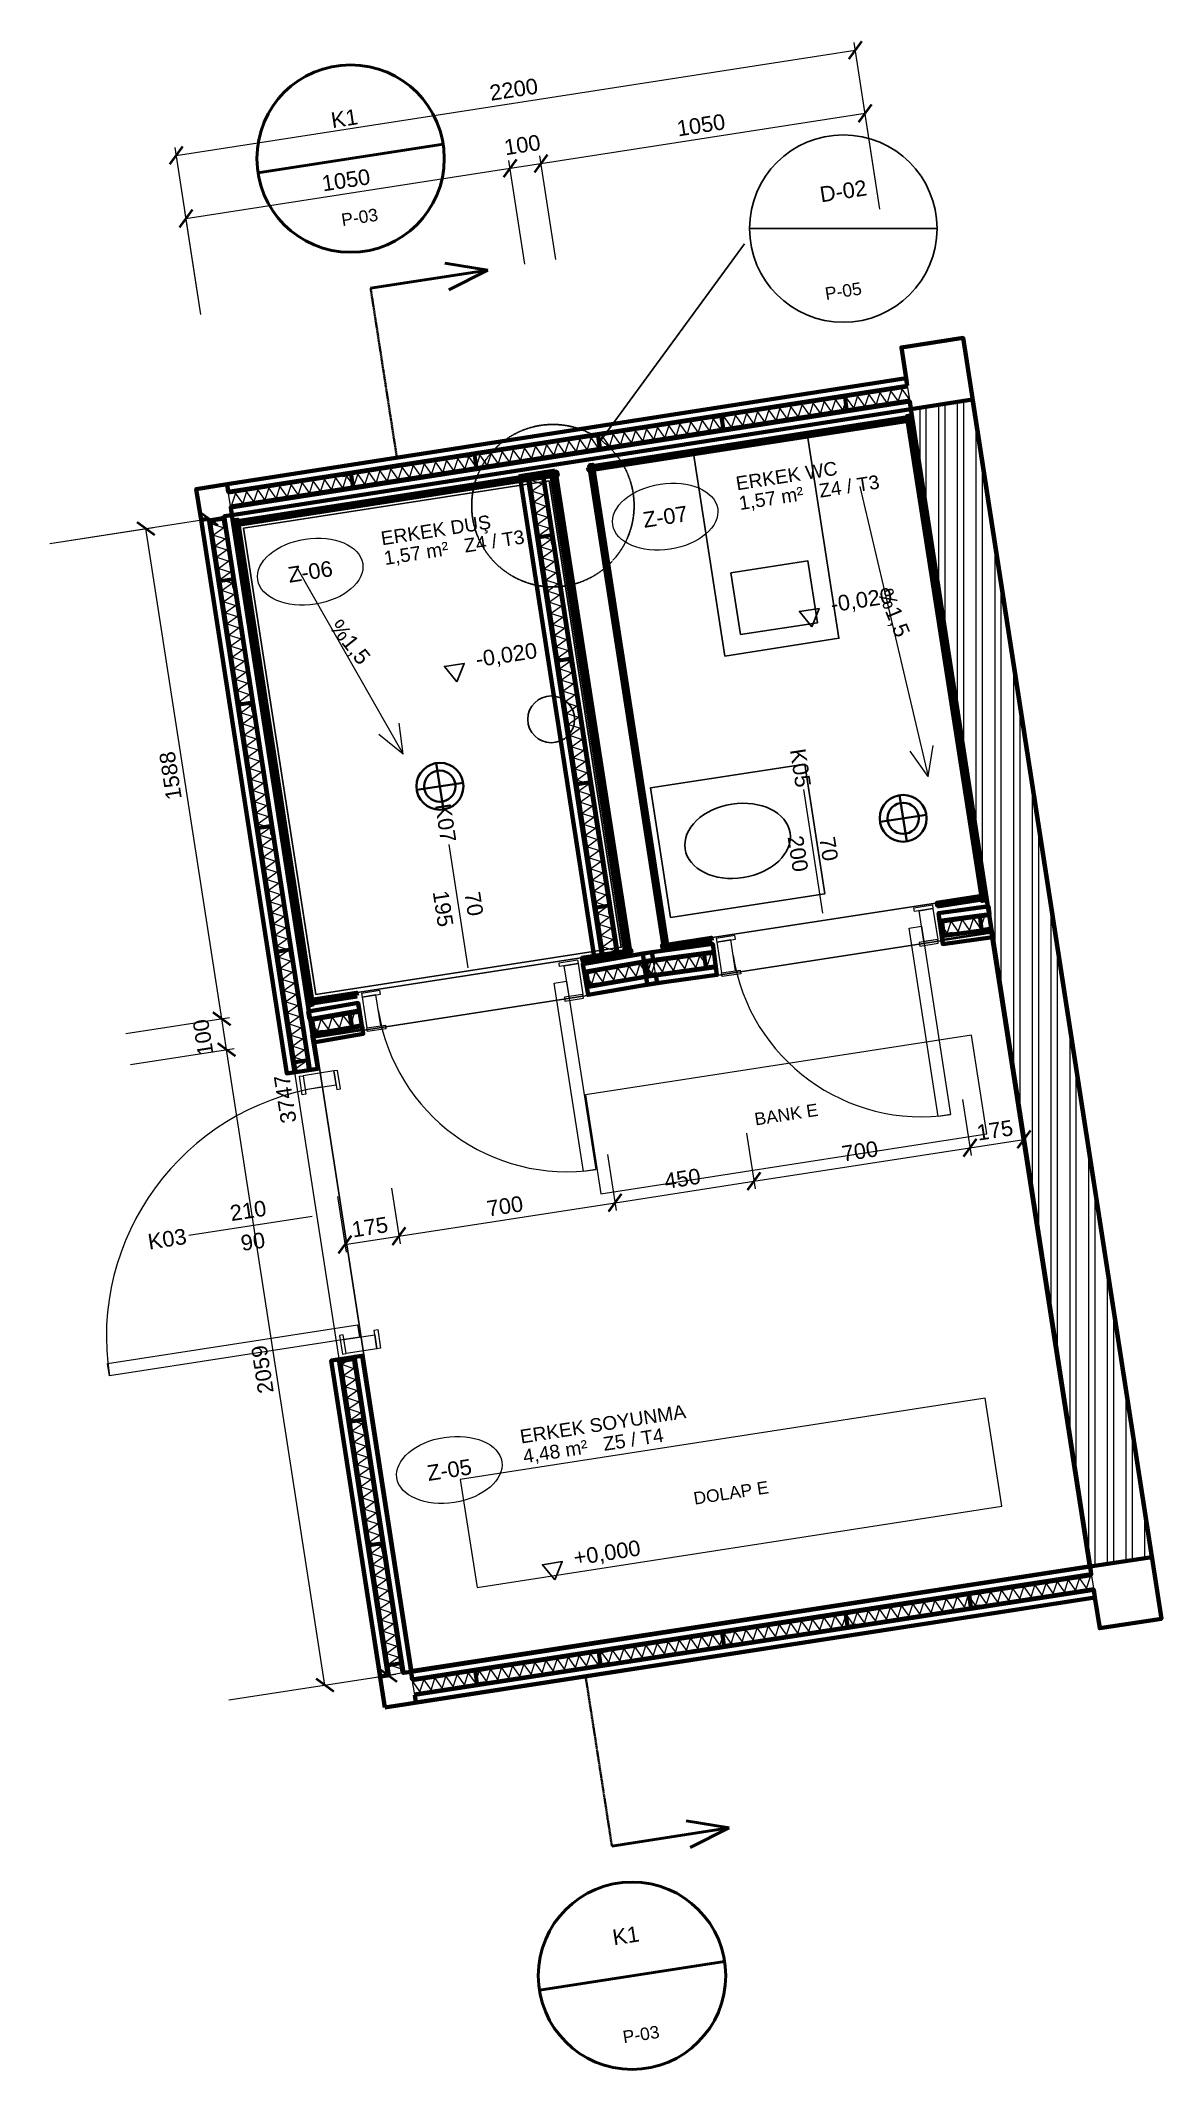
# Model space of a CAD drawing. Header units: millimetres. Extents: x 7744 to 11333, y 3522 to 10018.
import ezdxf
from ezdxf.enums import TextEntityAlignment as Align

# ---------------------------------------------------------------- set-up
doc = ezdxf.new("R2010")
doc.units = ezdxf.units.MM
doc.linetypes.add('DASHDOT', pattern=[3.556, 2.54, -0.508, 0, -0.508])
doc.linetypes.add('DASHED', pattern=[1.524, 1.27, -0.254])
for name, color, linetype, lineweight in [('A-DETAY-CAGRI', 1, 'Continuous', 25), ('A-KAPI', 8, 'Continuous', 18), ('A-KATMAN-CIZGI', 251, 'Continuous', 13), ('A-KATMAN-YALITIM', 6, 'Continuous', 35), ('A-KESIT-GORUNEN', 7, 'Continuous', 35), ('A-KESIT-HAT', 1, 'DASHDOT', 35), ('A-KESIT-KESILEN', 7, 'Continuous', 70), ('A-KESIT-TARAMA', 253, 'Continuous', 13), ('A-KOT-ISARET', 250, 'Continuous', 25), ('A-MAHAL', 250, 'Continuous', 18), ('A-MOBILYA', 9, 'Continuous', 18), ('A-YAZI', 7, 'Continuous', 13), ('A-ZEMIN-SINIR', 30, 'Continuous', 25), ('A-ZEMIN-YAZI', 30, 'Continuous', 13), ('G-KESIT-ISARET', 1, 'Continuous', 50), ('G-OLCU-ZINCIR', 7, 'Continuous', 13), ('M-SIHHI-CIHAZ', 8, 'Continuous', 25), ('M-SIHHI-PIS', 8, 'Continuous', 35)]:
    doc.layers.add(name, color=color, linetype=linetype, lineweight=lineweight)
doc.styles.add('GYM', font='arial.ttf')
doc.dimstyles.new('GYM-20', dxfattribs={"dimscale": 20, "dimtxt": 2.5, "dimasz": 2.5, "dimexe": 1.25, "dimexo": 1.5, "dimgap": 0.9, "dimtad": 1, "dimdec": 0, "dimtxsty": 'GYM', "dimblk": 'ARCHTICK', "dimcen": 2.5, "dimclrd": 7, "dimclre": 7, "dimclrt": 7, "dimazin": 3, "dimtfac": 1, "dimtmove": 0, "dimatfit": 3, "dimlwd": 18, "dimlwe": 13, "dimarcsym": 0})

msp = doc.modelspace()

# ---------------------------------------------------------------- texts
at = {"layer": 'A-DETAY-CAGRI', "style": 'GYM'}
for s, height, p in [('D-02', 50, (10314.2, 9536.4)), ('P-05', 40, (10314.2, 9216.4))]:
    msp.add_text(s, height=height, rotation=8.80418, dxfattribs=at).set_placement(p, align=Align.MIDDLE_CENTER)
at = {"layer": 'A-KOT-ISARET', "style": 'GYM'}
for s, p in [('-0,020', (10273.9, 8212.4)), ('-0,020', (9137.5, 8036.5)), ('+0,000', (9451.2, 5160.4))]:
    msp.add_text(s, height=50, rotation=8.80418, dxfattribs=at).set_placement(p, align=Align.MIDDLE_LEFT)
at = {"layer": 'A-MAHAL', "style": 'GYM'}
for s, rotation, p in [('Z-07', 8.80418, (9744.1, 8493.8)), ('Z-06', 8.80418, (8607.7, 8317.9)), ('K05', 278.8, (10177.3, 7689.4)), ('K07', 278.8, (9041.3, 7513.4)), ('200', 278.8, (10169.2, 7414.9)), ('70', 278.8, (10268, 7430.2)), ('195', 278.8, (9033.2, 7238.9)), ('70', 278.8, (9132, 7254.2)), ('210', 8.8, (8408.8, 6272)), ('K03', 8.8, (8149.6, 6181.3)), ('90', 8.8, (8424.1, 6173.2)), ('Z-05', 8.80418, (9053, 5442))]:
    msp.add_text(s, height=50, rotation=rotation, dxfattribs=at).set_placement(p, align=Align.MIDDLE_CENTER)
at = {"layer": 'A-MOBILYA', "style": 'GYM'}
for s, p in [('BANK E', (10131.5, 6580)), ('DOLAP E', (9954.8, 5368.7))]:
    msp.add_text(s, height=40, rotation=8.80418, dxfattribs=at).set_placement(p, align=Align.MIDDLE_CENTER)
at = {"layer": 'A-YAZI', "style": 'GYM'}
for s, p in [('ERKEK WC', (9970.6, 8599.8)), ('1,57 m²   Z4 / T3', (9980.3, 8536.7)), ('ERKEK DUŞ', (8834.2, 8423.8)), ('1,57 m²   Z4 / T3', (8843.9, 8360.8)), ('ERKEK SOYUNMA', (9279.5, 5547.9)), ('4,48 m²   Z5 / T4', (9289.2, 5484.8))]:
    msp.add_text(s, height=44, rotation=8.80418, dxfattribs=at).set_placement(p, align=Align.MIDDLE_LEFT)
at = {"layer": 'A-ZEMIN-YAZI', "style": 'GYM'}
for rotation, p in [(-67.88693, (10476.6, 8186.1)), (-51.52116, (8735.4, 8092.8))]:
    msp.add_text('%1,5', height=50, rotation=rotation, dxfattribs=at).set_placement(p, align=Align.MIDDLE_CENTER)
at = {"layer": 'G-KESIT-ISARET', "style": 'GYM'}
for s, height, p in [('K1', 50, (8716.9, 9769)), ('P-03', 40, (8765.8, 9452.7)), ('K1', 50, (9617.9, 3950.9)), ('P-03', 40, (9666.8, 3634.6))]:
    msp.add_text(s, height=height, rotation=8.80418, dxfattribs=at).set_placement(p, align=Align.MIDDLE_CENTER)

# ---------------------------------------------------------------- blocks, each defined once
blk = doc.blocks.new('_ARCHTICK')
at = {"color": 0, "linetype": 'ByBlock', "const_width": 0.15}
blk.add_lwpolyline([(-0.5, -0.5), (0.5, 0.5)], dxfattribs=at)

# ---------------------------------------------------------------- dimensions: what is measured, and where the dimension line sits
at = {"layer": 'G-OLCU-ZINCIR'}
for base, p1, p2, angle in [((8178.6, 9650.8), (8262.1, 9111.6), (10436.2, 9448.3), 8.80418), ((9346.4, 9624.6), (9398.6, 9287.6), (10436.2, 9448.3), 8.80418), ((9247.6, 9609.3), (9299.7, 9272.3), (9398.6, 9287.6), 8.80418), ((8209.9, 9448.6), (8262.1, 9111.6), (9299.7, 9272.3), 8.80418), ((8857, 4784.2), (8317.8, 4700.7), (7744.4, 8403.6), 98.803), ((8324.4, 6886.5), (7987.4, 6834.3), (7744.4, 8403.6), 98.803), ((8339.7, 6787.6), (8002.7, 6735.4), (7987.4, 6834.3), 98.803), ((8654.8, 4752.9), (8317.8, 4700.7), (8002.7, 6735.4), 98.803), ((10028.1, 6366.2), (9999.6, 6550.1), (10691.3, 6657.2), 8.80418), ((10719.8, 6473.4), (10691.3, 6657.2), (10864.1, 6684), 8.80418), ((9583.4, 6297.4), (9554.9, 6481.2), (9999.6, 6550.1), 8.80418), ((8891.6, 6190.2), (8863.1, 6374), (9554.9, 6481.2), 8.80418), ((8718.7, 6163.4), (8690.2, 6347.3), (8863.1, 6374), 8.80418)]:
    msp.add_linear_dim(base=base, p1=p1, p2=p2, angle=angle, dimstyle='GYM-20', dxfattribs=at).render()

# ---------------------------------------------------------------- hatches: boundary and pattern name
at = {"layer": 'A-KESIT-TARAMA'}
h = msp.add_hatch(dxfattribs=at)
h.set_pattern_fill('ANSI32', scale=6.2992, angle=45)
h.paths.add_polyline_path([(11104.4, 5132.3), (10530.7, 8838.2), (10728.3, 8868.8), (11302, 5162.9)])

# ---------------------------------------------------------------- linework, layer by layer
at = {"layer": 'A-DETAY-CAGRI'}
for p, q in [((9538.7, 8739.8), (9998, 9367.5)), ((10014.2, 9416.4), (10614.2, 9416.4))]:
    msp.add_line(p, q, dxfattribs=at)
msp.add_circle((10314.2, 9416.4), 300, dxfattribs=at)
at = {"layer": 'A-DETAY-CAGRI', "linetype": 'DASHED'}
msp.add_circle((9384.5, 8529.1), 260, dxfattribs=at)
at = {"layer": 'A-KAPI'}
for points in [[(10601.2, 7239), (10541.9, 7229.8), (10540.1, 7241.6), (10599.4, 7250.8)], [(10601.2, 7239), (10616.5, 7140.1), (10572.1, 7133.2), (10556.8, 7232.1)], [(9909.5, 7131.9), (9968.8, 7141), (9966.9, 7152.9), (9907.6, 7143.7)], [(10564.4, 7182.7), (10657.7, 6579.8), (10618.2, 6573.7), (10524.9, 7176.5)], [(9909.5, 7131.9), (9924.8, 7033), (9969.2, 7039.9), (9953.9, 7138.8)], [(10616.5, 7140.1), (10557.2, 7131), (10559.1, 7119.1), (10618.4, 7128.3)], [(9465.2, 7063), (9405.9, 7053.8), (9404.1, 7065.6), (9463.4, 7074.8)], [(9465.2, 7063), (9480.5, 6964.1), (9436.1, 6957.2), (9420.8, 7056.1)], [(9924.8, 7033), (9984.1, 7042.2), (9985.9, 7030.4), (9926.6, 7021.2)], [(8773.5, 6955.9), (8832.8, 6965), (8830.9, 6976.9), (8771.6, 6967.7)], [(8773.5, 6955.9), (8788.8, 6857), (8833.2, 6863.9), (8817.9, 6962.8)], [(9428.4, 7006.7), (9521.7, 6403.8), (9482.2, 6397.7), (9388.9, 7000.5)], [(9480.5, 6964.1), (9421.2, 6955), (9423.1, 6943.1), (9482.4, 6952.3)], [(8788.8, 6857), (8848.1, 6866.2), (8849.9, 6854.4), (8790.6, 6845.2)], [(8584.7, 6704.1), (8593.9, 6644.8), (8582.1, 6642.9), (8572.9, 6702.2)], [(8683.6, 6719.4), (8584.7, 6704.1), (8591.6, 6659.6), (8690.5, 6674.9)], [(8683.6, 6719.4), (8692.7, 6660.1), (8704.6, 6661.9), (8695.4, 6721.2)], [(8765, 5866.8), (7964.5, 5742.8), (7958.4, 5782.4), (8758.8, 5906.3)], [(8722.4, 5814.6), (8713.3, 5873.9), (8701.4, 5872.1), (8710.6, 5812.8)], [(8821.3, 5829.9), (8722.4, 5814.6), (8715.5, 5859.1), (8814.4, 5874.4)], [(8821.3, 5829.9), (8812.1, 5889.2), (8823.9, 5891.1), (8833.1, 5831.8)]]:
    msp.add_lwpolyline(points, close=True, dxfattribs=at)
for centre, radius, start, end in [((10564.4, 7182.7), 610, -171.2, -81.2), ((9428.4, 7006.7), 610, -171.2, -81.2), ((8765, 5866.8), 810, -261.2, -171.2)]:
    msp.add_arc(centre, radius, start, end, dxfattribs=at)
at = {"layer": 'A-KATMAN-CIZGI'}
for p, q in [((9496.8, 8653.4), (10534.4, 8814)), ((10529.3, 8817.7), (10769.7, 7265.2)), ((9392.9, 8641.8), (9633.2, 7089.3)), ((9740.9, 7106), (9500.6, 8658.5)), ((8360.3, 8477.4), (9398, 8638.1)), ((8604.5, 6930.1), (8364.1, 8482.6)), ((10773.4, 7270.4), (10615.3, 7245.9)), ((10631.6, 7141.2), (10789.6, 7165.6)), ((10632, 7138.2), (10790.1, 7162.7)), ((10785, 7166.4), (11100, 5131.6)), ((10787.9, 7166.9), (11102.9, 5132.1)), ((9637, 7094.4), (9479.3, 7070)), ((9893.9, 7134.2), (9735.8, 7109.7)), ((9707.4, 6998.1), (9910.1, 7029.5)), ((9707.9, 6995.1), (9910.6, 7026.5)), ((8757.9, 6958.4), (8599.4, 6933.8)), ((9495.5, 6965.3), (9707.4, 6998.1)), ((9496, 6962.3), (9707.9, 6995.1)), ((8615.6, 6829.1), (8774.1, 6853.6)), ((8616.1, 6826.1), (8774.6, 6850.6)), ((8633, 6726.7), (8616.8, 6830.8)), ((8635.9, 6727.2), (8619.8, 6831.2)), ((8932, 4795.8), (8775.3, 5807.7)), ((8934.9, 4796.3), (8778.3, 5808.1)), ((11103.7, 5136.7), (8929.8, 4800)), ((11104.2, 5133.8), (8930.3, 4797.1))]:
    msp.add_line(p, q, dxfattribs=at)
for points in [[(10526.8, 8862.9), (8353.1, 8523.6), (8345.4, 8573), (10519.1, 8912.3)], [(10526.8, 8862.9), (8353.1, 8523.6), (8345.4, 8573), (10519.1, 8912.3)], [(9352.8, 8635.6), (9593.2, 7083.1), (9543.8, 7075.5), (9303.4, 8628)], [(9352.8, 8635.6), (9593.2, 7083.1), (9543.8, 7075.5), (9303.4, 8628)], [(8332.3, 8495.1), (8606.8, 6722.6), (8557.4, 6715), (8282.9, 8487.4)], [(8332.3, 8495.1), (8606.8, 6722.6), (8557.4, 6715), (8282.9, 8487.4)], [(10629.4, 7150.3), (10789.1, 7172.1), (10782.3, 7221.7), (10622.7, 7199.9)], [(10629.4, 7150.3), (10789.1, 7172.1), (10782.3, 7221.7), (10622.7, 7199.9)], [(9682.9, 7021.1), (9906.1, 7051.6), (9899.4, 7101.1), (9676.1, 7070.6)], [(9682.9, 7021.1), (9906.1, 7051.6), (9899.4, 7101.1), (9676.1, 7070.6)], [(9492.7, 6987.6), (9714.2, 7026), (9705.7, 7075.2), (9484.1, 7036.8)], [(9492.7, 6987.6), (9714.2, 7026), (9705.7, 7075.2), (9484.1, 7036.8)], [(8614.2, 6835.4), (8773.4, 6863), (8764.8, 6912.3), (8605.6, 6884.7)], [(8614.2, 6835.4), (8773.4, 6863), (8764.8, 6912.3), (8605.6, 6884.7)], [(8749.1, 5803.6), (8905.8, 4791.8), (8856.4, 4784.1), (8699.7, 5795.9)], [(8749.1, 5803.6), (8905.8, 4791.8), (8856.4, 4784.1), (8699.7, 5795.9)], [(8934.3, 4770.9), (11108.2, 5107.6), (11115.9, 5058.2), (8942, 4721.5)], [(8934.3, 4770.9), (11108.2, 5107.6), (11115.9, 5058.2), (8942, 4721.5)]]:
    msp.add_lwpolyline(points, close=True, dxfattribs=at)
at = {"layer": 'A-KATMAN-YALITIM'}
for p, q in [((9496.3, 8656.8), (10533.9, 8817.4)), ((10532.8, 8818.3), (10773.1, 7265.8)), ((8359.8, 8480.9), (9397.5, 8641.5)), ((9396.3, 8642.4), (9636.7, 7089.8)), ((9737.5, 7105.4), (9497.1, 8658)), ((8601, 6929.5), (8360.6, 8482)), ((10773.9, 7266.9), (10615.9, 7242.4)), ((9637.5, 7091), (9479.8, 7066.6)), ((9894.5, 7130.8), (9736.3, 7106.3)), ((8758.4, 6954.9), (8599.9, 6930.4))]:
    msp.add_line(p, q, dxfattribs=at)
at = {"layer": 'A-KESIT-GORUNEN'}
for points in [[(10329.2, 8832.1), (10321.5, 8881.5), (10290.9, 8876.7), (10291.8, 8870.7), (10316.5, 8874.6), (10322.4, 8837.1), (10297.7, 8833.2), (10298.6, 8827.3), (10329.2, 8832.1)], [(9934, 8770.4), (9926.3, 8819.8), (9895.7, 8815), (9896.6, 8809.1), (9921.3, 8812.9), (9927.2, 8775.4), (9902.5, 8771.5), (9903.4, 8765.6), (9934, 8770.4)], [(9538.8, 8708.7), (9531.1, 8758.1), (9500.5, 8753.3), (9501.4, 8747.4), (9526.1, 8751.2), (9532, 8713.7), (9507.3, 8709.8), (9508.2, 8703.9), (9538.8, 8708.7)], [(9143.6, 8647), (9135.9, 8696.4), (9105.3, 8691.6), (9106.2, 8685.7), (9130.9, 8689.5), (9136.7, 8652), (9112, 8648.1), (9113, 8642.2), (9143.6, 8647)], [(8748.4, 8585.3), (8740.7, 8634.7), (8710, 8629.9), (8711, 8624), (8735.7, 8627.8), (8741.5, 8590.3), (8716.8, 8586.4), (8717.8, 8580.5), (8748.4, 8585.3)], [(8332.9, 8491.1), (8283.5, 8483.5), (8288.2, 8452.8), (8294.2, 8453.8), (8290.3, 8478.5), (8327.9, 8484.3), (8331.7, 8459.6), (8337.7, 8460.5), (8332.9, 8491.1)], [(9383.4, 8438), (9334, 8430.3), (9338.8, 8399.7), (9344.7, 8400.6), (9340.9, 8425.3), (9378.4, 8431.1), (9382.2, 8406.4), (9388.2, 8407.3), (9383.4, 8438)], [(8362.9, 8297.4), (8313.5, 8289.8), (8318.2, 8259.1), (8324.2, 8260.1), (8320.3, 8284.8), (8357.9, 8290.6), (8361.7, 8265.9), (8367.6, 8266.8), (8362.9, 8297.4)], [(9444.6, 8042.7), (9395.2, 8035), (9400, 8004.4), (9405.9, 8005.3), (9402.1, 8030), (9439.6, 8035.8), (9443.4, 8011.1), (9449.4, 8012), (9444.6, 8042.7)], [(8424.1, 7902.1), (8374.7, 7894.5), (8379.5, 7863.9), (8385.4, 7864.8), (8381.6, 7889.5), (8419.1, 7895.3), (8422.9, 7870.6), (8428.9, 7871.5), (8424.1, 7902.1)], [(9505.8, 7647.4), (9456.4, 7639.7), (9461.2, 7609.1), (9467.1, 7610), (9463.3, 7634.7), (9500.8, 7640.5), (9504.6, 7615.8), (9510.6, 7616.8), (9505.8, 7647.4)], [(8485.3, 7506.9), (8435.9, 7499.2), (8440.7, 7468.6), (8446.6, 7469.5), (8442.8, 7494.2), (8480.3, 7500), (8484.1, 7475.3), (8490.1, 7476.2), (8485.3, 7506.9)], [(9567, 7252.1), (9517.6, 7244.5), (9522.3, 7213.8), (9528.3, 7214.7), (9524.5, 7239.4), (9562, 7245.3), (9565.8, 7220.5), (9571.8, 7221.5), (9567, 7252.1)], [(10747.6, 7216.9), (10754.4, 7167.4), (10785.1, 7171.6), (10784.3, 7177.5), (10759.5, 7174.1), (10754.4, 7211.8), (10779.2, 7215.2), (10778.3, 7221.1), (10747.6, 7216.9)], [(10626.6, 7200.4), (10633.4, 7150.9), (10664.1, 7155.1), (10663.3, 7161), (10638.5, 7157.6), (10633.4, 7195.3), (10658.2, 7198.6), (10657.3, 7204.6), (10626.6, 7200.4)], [(8546.5, 7111.6), (8497.1, 7103.9), (8501.9, 7073.3), (8507.8, 7074.2), (8504, 7098.9), (8541.5, 7104.7), (8545.4, 7080), (8551.3, 7080.9), (8546.5, 7111.6)], [(9864.7, 7096.4), (9871.5, 7046.8), (9902.2, 7051), (9901.4, 7057), (9876.6, 7053.6), (9871.5, 7091.3), (9896.2, 7094.6), (9895.4, 7100.6), (9864.7, 7096.4)], [(9488.1, 7037.5), (9496.6, 6988.3), (9527.1, 6993.6), (9526.1, 6999.5), (9501.5, 6995.2), (9495, 7032.6), (9519.6, 7036.9), (9518.6, 7042.8), (9488.1, 7037.5)], [(9671.2, 7069.2), (9679.7, 7020), (9710.3, 7025.3), (9709.2, 7031.2), (9684.6, 7026.9), (9678.1, 7064.4), (9702.7, 7068.6), (9701.7, 7074.5), (9671.2, 7069.2)], [(9680.1, 7071.2), (9686.8, 7021.6), (9717.6, 7025.8), (9716.7, 7031.8), (9692, 7028.4), (9686.8, 7066), (9711.6, 7069.4), (9710.8, 7075.4), (9680.1, 7071.2)], [(8609.6, 6885.4), (8618.1, 6836.1), (8648.6, 6841.4), (8647.6, 6847.3), (8623, 6843), (8616.5, 6880.5), (8641.1, 6884.7), (8640.1, 6890.7), (8609.6, 6885.4)], [(8730.3, 6906.3), (8738.9, 6857), (8769.4, 6862.3), (8768.4, 6868.2), (8743.8, 6864), (8737.3, 6901.4), (8761.9, 6905.7), (8760.9, 6911.6), (8730.3, 6906.3)], [(8601.4, 6757.2), (8552, 6749.6), (8556.8, 6718.9), (8562.7, 6719.9), (8558.9, 6744.6), (8596.4, 6750.4), (8600.2, 6725.7), (8606.2, 6726.6), (8601.4, 6757.2)], [(8749.7, 5799.6), (8700.3, 5792), (8705, 5761.4), (8711, 5762.3), (8707.2, 5787), (8744.7, 5792.8), (8748.5, 5768.1), (8754.5, 5769), (8749.7, 5799.6)], [(8779.7, 5606), (8730.3, 5598.3), (8735, 5567.7), (8741, 5568.6), (8737.1, 5593.3), (8774.7, 5599.1), (8778.5, 5574.4), (8784.5, 5575.3), (8779.7, 5606)], [(8840.9, 5210.7), (8791.5, 5203), (8796.3, 5172.4), (8802.2, 5173.3), (8798.4, 5198), (8835.9, 5203.8), (8839.7, 5179.1), (8845.7, 5180), (8840.9, 5210.7)], [(10713.1, 5046.4), (10720.8, 4997), (10751.4, 5001.7), (10750.5, 5007.7), (10725.8, 5003.8), (10720, 5041.4), (10744.7, 5045.2), (10743.8, 5051.1), (10713.1, 5046.4)], [(10317.8, 4985.2), (10325.5, 4935.8), (10356.1, 4940.5), (10355.2, 4946.4), (10330.5, 4942.6), (10324.7, 4980.2), (10349.4, 4984), (10348.5, 4989.9), (10317.8, 4985.2)], [(9922.5, 4924), (9930.2, 4874.5), (9960.8, 4879.3), (9959.9, 4885.2), (9935.2, 4881.4), (9929.4, 4918.9), (9954.1, 4922.8), (9953.2, 4928.7), (9922.5, 4924)], [(8900.4, 4826.4), (8851, 4818.7), (8855.8, 4788.1), (8861.7, 4789), (8857.9, 4813.7), (8895.4, 4819.5), (8899.3, 4794.8), (8905.2, 4795.7), (8900.4, 4826.4)], [(9527.3, 4862.7), (9534.9, 4813.3), (9565.5, 4818.1), (9564.6, 4824), (9539.9, 4820.2), (9534.1, 4857.7), (9558.8, 4861.5), (9557.9, 4867.5), (9527.3, 4862.7)], [(9132, 4801.5), (9139.6, 4752.1), (9170.3, 4756.8), (9169.3, 4762.8), (9144.6, 4758.9), (9138.8, 4796.5), (9163.5, 4800.3), (9162.6, 4806.3), (9132, 4801.5)]]:
    msp.add_lwpolyline(points, dxfattribs=at)
at = {"layer": 'A-KESIT-HAT'}
for p, q in [((8885.2, 8681.9), (8801, 9225.4)), ((9489.3, 4781), (9573.5, 4237.4))]:
    msp.add_line(p, q, dxfattribs=at)
at = {"layer": 'A-KESIT-KESILEN'}
for p, q in [((10632.8, 7125.5), (10619.3, 7224.6)), ((9909.5, 7026.8), (9896, 7125.9)), ((9496.9, 6962.9), (9479.9, 7061.5)), ((8777.6, 6838.4), (8760.6, 6936.9)), ((8631.5, 6726.5), (8532.7, 6711.2)), ((8773.8, 5807.4), (8675, 5792.1))]:
    msp.add_line(p, q, dxfattribs=at)
for points in [[(8847, 4681.5), (8675, 5792.1), (8773.8, 5807.4), (8930.5, 4795.6), (11104.4, 5132.3), (10792.5, 7147.3), (10632.8, 7125.5), (10619.3, 7224.6), (10777.2, 7246.2), (10530.7, 8838.2), (8357, 8498.9), (8603.1, 6909.6), (8760.6, 6936.9), (8777.6, 6838.4), (8618.4, 6810.8), (8631.5, 6726.5), (8532.7, 6711.2), (8258.2, 8483.5), (8242.8, 8582.3), (8341.6, 8597.7), (10515.4, 8937), (10500.1, 9035.8), (10697.7, 9066.4), (11332.6, 4965.3), (11135, 4934.7), (11119.7, 5033.5)], [(10519.1, 8912.3), (8345.4, 8573), (8341.6, 8597.7), (10515.3, 8937)], [(10530.7, 8838.2), (8357, 8498.9), (8353.1, 8523.6), (10526.8, 8862.9)], [(11104.4, 5132.3), (10530.7, 8838.2), (10728.3, 8868.8), (11302, 5162.9)], [(9497.2, 8650.9), (10534.8, 8811.5), (10536.2, 8802.6), (9498.6, 8642)], [(10526.8, 8817.4), (10767.2, 7264.9), (10758.3, 7263.5), (10517.9, 8816)], [(9390.4, 8641.4), (9630.7, 7088.9), (9621.8, 7087.5), (9381.5, 8640.1)], [(9743.4, 7106.4), (9503, 8658.9), (9511.9, 8660.3), (9752.3, 7107.7)], [(8360.7, 8474.9), (9398.4, 8635.6), (9399.8, 8626.7), (8362.1, 8466.1)], [(9617.9, 7086.9), (9519.1, 7071.6), (9278.7, 8624.1), (9377.5, 8639.4)], [(9303.4, 8628), (9543.8, 7075.5), (9519.1, 7071.6), (9278.7, 8624.1)], [(9377.5, 8639.4), (9617.9, 7086.9), (9593.2, 7083.1), (9352.8, 8635.6)], [(8282.9, 8487.4), (8557.4, 6715), (8532.7, 6711.2), (8258.2, 8483.6)], [(8357, 8498.9), (8631.5, 6726.5), (8606.8, 6722.6), (8332.3, 8495.1)], [(8607, 6930.4), (8366.6, 8482.9), (8375.4, 8484.3), (8615.9, 6931.8)], [(10773, 7272.8), (10615, 7248.4), (10613.6, 7257.3), (10771.7, 7281.7)], [(10622.7, 7199.9), (10782.3, 7221.7), (10778.9, 7246.4), (10619.3, 7224.6)], [(9893.5, 7136.7), (9735.4, 7112.2), (9734, 7121.1), (9892.2, 7145.6)], [(10632.8, 7125.5), (10792.5, 7147.3), (10789.1, 7172.1), (10629.4, 7150.3)], [(9636.6, 7096.9), (9478.9, 7072.5), (9477.6, 7081.4), (9635.2, 7105.8)], [(9672.7, 7095.4), (9687.1, 7097.4), (9701.4, 7099.8), (9896, 7125.9), (9909.5, 7026.8), (9702.4, 6998.5), (9496.9, 6962.9), (9479.9, 7061.5)], [(9484.1, 7036.8), (9705.7, 7075.2), (9701.4, 7099.8), (9479.9, 7061.5)], [(9676.1, 7070.6), (9899.4, 7101.1), (9896, 7125.9), (9672.7, 7095.4)], [(9496.9, 6962.9), (9718.5, 7001.3), (9714.2, 7026), (9492.7, 6987.6)], [(9686.3, 6996.3), (9909.5, 7026.8), (9906.1, 7051.6), (9682.9, 7021.1)], [(8757.5, 6960.8), (8599, 6936.3), (8597.6, 6945.2), (8756.1, 6969.7)], [(8605.6, 6884.7), (8764.8, 6912.3), (8760.6, 6936.9), (8601.4, 6909.3)], [(8618.4, 6810.8), (8777.6, 6838.4), (8773.4, 6863), (8614.2, 6835.4)], [(8699.7, 5795.9), (8856.4, 4784.1), (8831.7, 4780.3), (8675, 5792.1)], [(8773.8, 5807.4), (8930.5, 4795.6), (8905.8, 4791.8), (8749.1, 5803.6)], [(8930.5, 4795.6), (11104.4, 5132.3), (11108.2, 5107.6), (8934.3, 4770.9)], [(8942, 4721.5), (11115.9, 5058.2), (11119.7, 5033.5), (8945.8, 4696.8)]]:
    msp.add_lwpolyline(points, close=True, dxfattribs=at)
at = {"layer": 'A-KESIT-TARAMA'}
for p, q in [((10520.2, 8905.4), (8346.5, 8566.1)), ((10525.8, 8869.8), (8352.1, 8530.5)), ((9310.3, 8629), (9550.7, 7076.5)), ((9345.9, 8634.5), (9586.3, 7082)), ((8289.8, 8488.5), (8564.3, 6716.1)), ((8325.4, 8494), (8599.9, 6721.6)), ((10623.6, 7192.9), (10783.3, 7214.7)), ((10628.5, 7157.3), (10788.1, 7179)), ((9677.1, 7063.7), (9900.3, 7094.2)), ((9485.3, 7029.9), (9706.9, 7068.3)), ((9491.5, 6994.5), (9713, 7032.8)), ((9681.9, 7028), (9905.2, 7058.5)), ((8606.8, 6877.8), (8766, 6905.4)), ((8613, 6842.3), (8772.2, 6869.9)), ((8706.6, 5797), (8863.3, 4785.2)), ((8742.2, 5802.5), (8898.9, 4790.7)), ((8935.4, 4764), (11109.3, 5100.7)), ((8940.9, 4728.4), (11114.8, 5065.1))]:
    msp.add_line(p, q, dxfattribs=at)
for points in [[(10525.8, 8869.8), (10502.4, 8902.6), (10490.2, 8864.3), (10466.9, 8897.1), (10454.6, 8858.7), (10431.3, 8891.5), (10419.1, 8853.2), (10395.7, 8886), (10383.5, 8847.6), (10360.2, 8880.4), (10347.9, 8842.1), (10324.6, 8874.8), (10312.3, 8836.5), (10289, 8869.3), (10276.8, 8831), (10253.4, 8863.7), (10241.2, 8825.4), (10217.9, 8858.2), (10205.6, 8819.8), (10182.3, 8852.6), (10170.1, 8814.3), (10146.7, 8847.1), (10134.5, 8808.7), (10111.2, 8841.5), (10098.9, 8803.2), (10075.6, 8836), (10063.4, 8797.6), (10040, 8830.4), (10027.8, 8792.1), (10004.5, 8824.9), (9992.2, 8786.5), (9968.9, 8819.3), (9956.7, 8781), (9933.3, 8813.8), (9921.1, 8775.4), (9897.8, 8808.2), (9885.5, 8769.9), (9862.2, 8802.7), (9849.9, 8764.3), (9826.6, 8797.1), (9814.4, 8758.8), (9791, 8791.6), (9778.8, 8753.2), (9755.5, 8786), (9743.2, 8747.7), (9719.9, 8780.5), (9707.7, 8742.1), (9684.3, 8774.9), (9672.1, 8736.6), (9648.8, 8769.4), (9636.5, 8731), (9613.2, 8763.8), (9601, 8725.5), (9577.6, 8758.3), (9565.4, 8719.9), (9542.1, 8752.7), (9529.8, 8714.4), (9506.5, 8747.2), (9494.3, 8708.8), (9470.9, 8741.6), (9458.7, 8703.3), (9435.3, 8736), (9423.1, 8697.7), (9399.8, 8730.5), (9387.5, 8692.1), (9364.2, 8724.9), (9352, 8686.6), (9328.6, 8719.4), (9316.4, 8681), (9293.1, 8713.8), (9280.8, 8675.5), (9257.5, 8708.3), (9245.3, 8669.9), (9221.9, 8702.7), (9209.7, 8664.4), (9186.4, 8697.2), (9174.1, 8658.8), (9150.8, 8691.6), (9138.6, 8653.3), (9115.2, 8686.1), (9103, 8647.7), (9079.7, 8680.5), (9067.4, 8642.2), (9044.1, 8675), (9031.9, 8636.6), (9008.5, 8669.4), (8996.3, 8631.1), (8972.9, 8663.9), (8960.7, 8625.5), (8937.4, 8658.3), (8925.1, 8620), (8901.8, 8652.8), (8889.6, 8614.4), (8866.2, 8647.2), (8854, 8608.9), (8830.7, 8641.7), (8818.4, 8603.3), (8795.1, 8636.1), (8782.9, 8597.8), (8759.5, 8630.6), (8747.3, 8592.2), (8724, 8625), (8711.7, 8586.7), (8688.4, 8619.5), (8676.2, 8581.1), (8652.8, 8613.9), (8640.6, 8575.6), (8617.3, 8608.3), (8605, 8570), (8581.7, 8602.8), (8569.5, 8564.5), (8546.1, 8597.2), (8533.9, 8558.9), (8510.5, 8591.7), (8498.3, 8553.3), (8475, 8586.1), (8462.7, 8547.8), (8439.4, 8580.6), (8427.2, 8542.2), (8403.8, 8575), (8391.6, 8536.7), (8368.3, 8569.5), (8356, 8531.1)], [(9345.9, 8634.5), (9313.1, 8611.3), (9351.4, 8599), (9318.6, 8575.7), (9356.9, 8563.4), (9324.1, 8540.1), (9362.4, 8527.8), (9329.6, 8504.5), (9368, 8492.2), (9335.1, 8468.9), (9373.5, 8456.7), (9340.6, 8433.4), (9379, 8421.1), (9346.1, 8397.8), (9384.5, 8385.5), (9351.7, 8362.2), (9390, 8349.9), (9357.2, 8326.6), (9395.5, 8314.4), (9362.7, 8291.1), (9401, 8278.8), (9368.2, 8255.5), (9406.5, 8243.2), (9373.7, 8219.9), (9412, 8207.6), (9379.2, 8184.3), (9417.5, 8172.1), (9384.7, 8148.8), (9423, 8136.5), (9390.2, 8113.2), (9428.5, 8100.9), (9395.7, 8077.6), (9434, 8065.3), (9401.2, 8042), (9439.5, 8029.8), (9406.7, 8006.5), (9445.1, 7994.2), (9412.2, 7970.9), (9450.6, 7958.6), (9417.7, 7935.3), (9456.1, 7923), (9423.2, 7899.7), (9461.6, 7887.4), (9428.8, 7864.2), (9467.1, 7851.9), (9434.3, 7828.6), (9472.6, 7816.3), (9439.8, 7793), (9478.1, 7780.7), (9445.3, 7757.4), (9483.6, 7745.1), (9450.8, 7721.8), (9489.1, 7709.6), (9456.3, 7686.3), (9494.6, 7674), (9461.8, 7650.7), (9500.1, 7638.4), (9467.3, 7615.1), (9505.6, 7602.8), (9472.8, 7579.5), (9511.1, 7567.3), (9478.3, 7544), (9516.7, 7531.7), (9483.8, 7508.4), (9522.2, 7496.1), (9489.3, 7472.8), (9527.7, 7460.5), (9494.8, 7437.2), (9533.2, 7425), (9500.4, 7401.7), (9538.7, 7389.4), (9505.9, 7366.1), (9544.2, 7353.8), (9511.4, 7330.5), (9549.7, 7318.2), (9516.9, 7294.9), (9555.2, 7282.7), (9522.4, 7259.4), (9560.7, 7247.1), (9527.9, 7223.8), (9566.2, 7211.5), (9533.4, 7188.2), (9571.7, 7175.9), (9538.9, 7152.6), (9577.2, 7140.3), (9544.4, 7117.1), (9582.7, 7104.8), (9549.9, 7081.5)], [(8325.4, 8494), (8292.6, 8470.7), (8330.9, 8458.4), (8298.1, 8435.1), (8336.4, 8422.9), (8303.6, 8399.6), (8341.9, 8387.3), (8309.1, 8364), (8347.4, 8351.7), (8314.6, 8328.4), (8352.9, 8316.1), (8320.1, 8292.8), (8358.4, 8280.5), (8325.6, 8257.2), (8363.9, 8245), (8331.1, 8221.7), (8369.5, 8209.4), (8336.6, 8186.1), (8375, 8173.8), (8342.1, 8150.5), (8380.5, 8138.2), (8347.6, 8114.9), (8386, 8102.7), (8353.2, 8079.4), (8391.5, 8067.1), (8358.7, 8043.8), (8397, 8031.5), (8364.2, 8008.2), (8402.5, 7995.9), (8369.7, 7972.6), (8408, 7960.4), (8375.2, 7937.1), (8413.5, 7924.8), (8380.7, 7901.5), (8419, 7889.2), (8386.2, 7865.9), (8424.5, 7853.6), (8391.7, 7830.3), (8430.1, 7818.1), (8397.2, 7794.8), (8435.6, 7782.5), (8402.7, 7759.2), (8441.1, 7746.9), (8408.3, 7723.6), (8446.6, 7711.3), (8413.8, 7688), (8452.1, 7675.8), (8419.3, 7652.5), (8457.6, 7640.2), (8424.8, 7616.9), (8463.1, 7604.6), (8430.3, 7581.3), (8468.6, 7569), (8435.8, 7545.7), (8474.1, 7533.5), (8441.3, 7510.2), (8479.6, 7497.9), (8446.8, 7474.6), (8485.1, 7462.3), (8452.3, 7439), (8490.7, 7426.7), (8457.8, 7403.4), (8496.2, 7391.1), (8463.3, 7367.9), (8501.7, 7355.6), (8468.9, 7332.3), (8507.2, 7320), (8474.4, 7296.7), (8512.7, 7284.4), (8479.9, 7261.1), (8518.2, 7248.8), (8485.4, 7225.5), (8523.7, 7213.3), (8490.9, 7190), (8529.2, 7177.7), (8496.4, 7154.4), (8534.7, 7142.1), (8501.9, 7118.8), (8540.2, 7106.5), (8507.4, 7083.2), (8545.8, 7071), (8512.9, 7047.7), (8551.3, 7035.4), (8518.4, 7012.1), (8556.8, 6999.8), (8523.9, 6976.5), (8562.3, 6964.2), (8529.5, 6940.9), (8567.8, 6928.7), (8535, 6905.4), (8573.3, 6893.1), (8540.5, 6869.8), (8578.8, 6857.5), (8546, 6834.2), (8584.3, 6821.9), (8551.5, 6798.6), (8589.8, 6786.4), (8557, 6763.1), (8595.3, 6750.8), (8562.5, 6727.5)], [(10623.6, 7192.9), (10646.3, 7159.7), (10659.3, 7197.8), (10682, 7164.6), (10695, 7202.7), (10717.7, 7169.4), (10730.6, 7207.5), (10753.3, 7174.3), (10766.3, 7212.4)], [(9677.1, 7063.7), (9699.8, 7030.5), (9712.7, 7068.6), (9735.4, 7035.3), (9748.4, 7073.4), (9771.1, 7040.2), (9784.1, 7078.3), (9806.8, 7045.1), (9819.7, 7083.2), (9842.4, 7049.9), (9855.4, 7088.1), (9878.1, 7054.8), (9891.1, 7092.9)], [(9485.3, 7029.9), (9509.2, 6997.5), (9520.8, 7036.1), (9544.7, 7003.7), (9556.3, 7042.2), (9580.1, 7009.8), (9591.7, 7048.4), (9615.6, 7016), (9627.2, 7054.5), (9651.1, 7022.1), (9662.7, 7060.7), (9686.6, 7028.3), (9698.2, 7066.8)], [(8606.8, 6877.8), (8630.7, 6845.4), (8642.3, 6883.9), (8666.2, 6851.5), (8677.8, 6890.1), (8701.6, 6857.7), (8713.2, 6896.2), (8737.1, 6863.8), (8748.7, 6902.4)], [(8742.2, 5802.5), (8709.4, 5779.2), (8747.7, 5766.9), (8714.9, 5743.7), (8753.2, 5731.4), (8720.4, 5708.1), (8758.7, 5695.8), (8725.9, 5672.5), (8764.2, 5660.2), (8731.4, 5636.9), (8769.7, 5624.6), (8736.9, 5601.3), (8775.2, 5589.1), (8742.4, 5565.8), (8780.7, 5553.5), (8747.9, 5530.2), (8786.3, 5517.9), (8753.4, 5494.6), (8791.8, 5482.3), (8758.9, 5459), (8797.3, 5446.8), (8764.5, 5423.5), (8802.8, 5411.2), (8770, 5387.9), (8808.3, 5375.6), (8775.5, 5352.3), (8813.8, 5340), (8781, 5316.7), (8819.3, 5304.5), (8786.5, 5281.2), (8824.8, 5268.9), (8792, 5245.6), (8830.3, 5233.3), (8797.5, 5210), (8835.8, 5197.7), (8803, 5174.4), (8841.4, 5162.2), (8808.5, 5138.9), (8846.9, 5126.6), (8814, 5103.3), (8852.4, 5091), (8819.6, 5067.7), (8857.9, 5055.4), (8825.1, 5032.1), (8863.4, 5019.9), (8830.6, 4996.6), (8868.9, 4984.3), (8836.1, 4961), (8874.4, 4948.7), (8841.6, 4925.4), (8879.9, 4913.1), (8847.1, 4889.8), (8885.4, 4877.6), (8852.6, 4854.3), (8890.9, 4842), (8858.1, 4818.7), (8896.4, 4806.4)], [(8935.4, 4764), (8958.7, 4731.2), (8971, 4769.5), (8994.3, 4736.7), (9006.5, 4775), (9029.8, 4742.2), (9042.1, 4780.5), (9065.4, 4747.7), (9077.7, 4786), (9101, 4753.2), (9113.3, 4791.5), (9136.6, 4758.7), (9148.9, 4797), (9172.2, 4764.2), (9184.4, 4802.5), (9207.7, 4769.7), (9220, 4808.1), (9243.3, 4775.2), (9255.6, 4813.6), (9278.9, 4780.7), (9291.2, 4819.1), (9314.5, 4786.3), (9326.7, 4824.6), (9350, 4791.8), (9362.3, 4830.1), (9385.6, 4797.3), (9397.9, 4835.6), (9421.2, 4802.8), (9433.5, 4841.1), (9456.8, 4808.3), (9469, 4846.6), (9492.3, 4813.8), (9504.6, 4852.1), (9527.9, 4819.3), (9540.2, 4857.6), (9563.5, 4824.8), (9575.8, 4863.2), (9599.1, 4830.3), (9611.3, 4868.7), (9634.6, 4835.8), (9646.9, 4874.2), (9670.2, 4841.4), (9682.5, 4879.7), (9705.8, 4846.9), (9718.1, 4885.2), (9741.4, 4852.4), (9753.6, 4890.7), (9776.9, 4857.9), (9789.2, 4896.2), (9812.5, 4863.4), (9824.8, 4901.7), (9848.1, 4868.9), (9860.4, 4907.2), (9883.7, 4874.4), (9895.9, 4912.7), (9919.2, 4879.9), (9931.5, 4918.3), (9954.8, 4885.4), (9967.1, 4923.8), (9990.4, 4890.9), (10002.7, 4929.3), (10026, 4896.5), (10038.2, 4934.8), (10061.5, 4902), (10073.8, 4940.3), (10097.1, 4907.5), (10109.4, 4945.8), (10132.7, 4913), (10145, 4951.3), (10168.3, 4918.5), (10180.6, 4956.8), (10203.8, 4924), (10216.1, 4962.3), (10239.4, 4929.5), (10251.7, 4967.9), (10275, 4935), (10287.3, 4973.4), (10310.6, 4940.5), (10322.9, 4978.9), (10346.2, 4946), (10358.4, 4984.4), (10381.7, 4951.6), (10394, 4989.9), (10417.3, 4957.1), (10429.6, 4995.4), (10452.9, 4962.6), (10465.2, 5000.9), (10488.5, 4968.1), (10500.7, 5006.4), (10524, 4973.6), (10536.3, 5011.9), (10559.6, 4979.1), (10571.9, 5017.4), (10595.2, 4984.6), (10607.5, 5023), (10630.8, 4990.1), (10643, 5028.5), (10666.3, 4995.6), (10678.6, 5034), (10701.9, 5001.2), (10714.2, 5039.5), (10737.5, 5006.7), (10749.8, 5045), (10773.1, 5012.2), (10785.3, 5050.5), (10808.6, 5017.7), (10820.9, 5056), (10844.2, 5023.2), (10856.5, 5061.5), (10879.8, 5028.7), (10892.1, 5067), (10915.4, 5034.2), (10927.6, 5072.5), (10950.9, 5039.7), (10963.2, 5078.1), (10986.5, 5045.2), (10998.8, 5083.6), (11022.1, 5050.7), (11034.4, 5089.1), (11057.7, 5056.3), (11069.9, 5094.6), (11093.2, 5061.8), (11105.5, 5100.1)]]:
    msp.add_lwpolyline(points, dxfattribs=at)
at = {"layer": 'A-KOT-ISARET'}
for points in [[(10213.7, 8141.6), (10173.7, 8190.4), (10236.9, 8200.2)], [(9077.2, 7965.6), (9037.3, 8014.5), (9100.5, 8024.3)], [(9390.9, 5089.5), (9351, 5138.4), (9414.2, 5148.2)]]:
    msp.add_lwpolyline(points, close=True, dxfattribs=at)
at = {"layer": 'A-MAHAL'}
for p, q in [((10249.2, 7224.9), (10188, 7620.2)), ((9113.2, 7048.9), (9052, 7444.2)), ((8614.1, 6253.2), (8218.8, 6192))]:
    msp.add_line(p, q, dxfattribs=at)
for centre in [(9744.1, 8493.8), (8607.7, 8317.9), (9053, 5442)]:
    msp.add_ellipse(centre, major_axis=(168, 26), ratio=0.62, dxfattribs=at)
at = {"layer": 'A-MOBILYA'}
for points in [[(9489.4, 6642.5), (9538.3, 6326.2), (10773.6, 6517.6), (10724.6, 6833.8)], [(9088, 5411.5), (9141.6, 5065.7), (10821.6, 5325.9), (10768, 5671.7)]]:
    msp.add_lwpolyline(points, close=True, dxfattribs=at)
at = {"layer": 'A-ZEMIN-SINIR'}
for points in [[(10520.4, 8800.2), (10755.8, 7279.3), (9749.8, 7123.6), (9514.4, 8644.4)], [(8377.9, 8468.5), (9383.9, 8624.2), (9619.4, 7103.4), (8613.4, 6947.6)], [(8935.5, 4802.4), (8622.2, 6825.5), (9708.1, 6993.6), (10784.4, 7160.3), (11097.6, 5137.3)]]:
    msp.add_lwpolyline(points, close=True, dxfattribs=at)
at = {"layer": 'A-ZEMIN-YAZI'}
for p, q in [((10366.8, 8590.3), (10586.4, 7661.9)), ((8565.1, 8331.5), (8905.6, 7734)), ((8905.6, 7734), (8827.1, 7796)), ((8905.6, 7734), (8892.2, 7833.1)), ((10586.4, 7661.9), (10528.6, 7743.5)), ((10586.4, 7661.9), (10601.5, 7760.8))]:
    msp.add_line(p, q, dxfattribs=at)
at = {"layer": 'G-KESIT-ISARET'}
for p, q in [((8440.3, 9594.6), (9033.2, 9686.4)), ((9176.6, 9283.6), (9038.4, 9306)), ((8801, 9225.4), (9176.6, 9283.6)), ((9176.6, 9283.6), (9051.6, 9220.5)), ((9573.5, 4237.4), (9949, 4295.6)), ((9949, 4295.6), (9810.8, 4318)), ((9949, 4295.6), (9824.1, 4232.5)), ((9341.3, 3776.5), (9934.2, 3868.3))]:
    msp.add_line(p, q, dxfattribs=at)
for centre in [(8736.8, 9640.5), (9637.8, 3822.4)]:
    msp.add_circle(centre, 300, dxfattribs=at)
at = {"layer": 'M-SIHHI-CIHAZ'}
for points in [[(9934.7, 8047.8), (10300.3, 8104.4), (10200.8, 8746.7), (9835.2, 8690.1)], [(8625.2, 6963.6), (9603.6, 7115.1), (9372.3, 8608.4), (8393.9, 8456.8)], [(9984.8, 8116.2), (10231.8, 8154.5), (10201.2, 8352.1), (9954.2, 8313.9)], [(9760.7, 7210.2), (10254.9, 7286.7), (10190.6, 7701.8), (9696.5, 7625.3)]]:
    msp.add_lwpolyline(points, close=True, dxfattribs=at)
msp.add_circle((9379.2, 7844.9), 75, dxfattribs=at)
msp.add_ellipse((9975.7, 7456), major_axis=(168, 26), ratio=0.7, dxfattribs=at)
at = {"layer": 'M-SIHHI-PIS'}
for p, q in [((9034.3, 7556.6), (9011.3, 7704.8)), ((8948.7, 7619.2), (9096.9, 7642.2)), ((10517.4, 7453.9), (10494.5, 7602.1)), ((10431.8, 7516.5), (10580.1, 7539.5))]:
    msp.add_line(p, q, dxfattribs=at)
for centre, radius in [((9022.8, 7630.7), 75), ((9022.8, 7630.7), 50), ((10505.9, 7528), 75), ((10505.9, 7528), 50)]:
    msp.add_circle(centre, radius, dxfattribs=at)

msp.set_redraw_order([(e.dxf.handle, doc.entitydb.next_handle()) for e in msp.query("TEXT MTEXT ATTDEF DIMENSION ARC_DIMENSION")])  # texts and dimensions are drawn at this point

doc.saveas('drawing.dxf')
